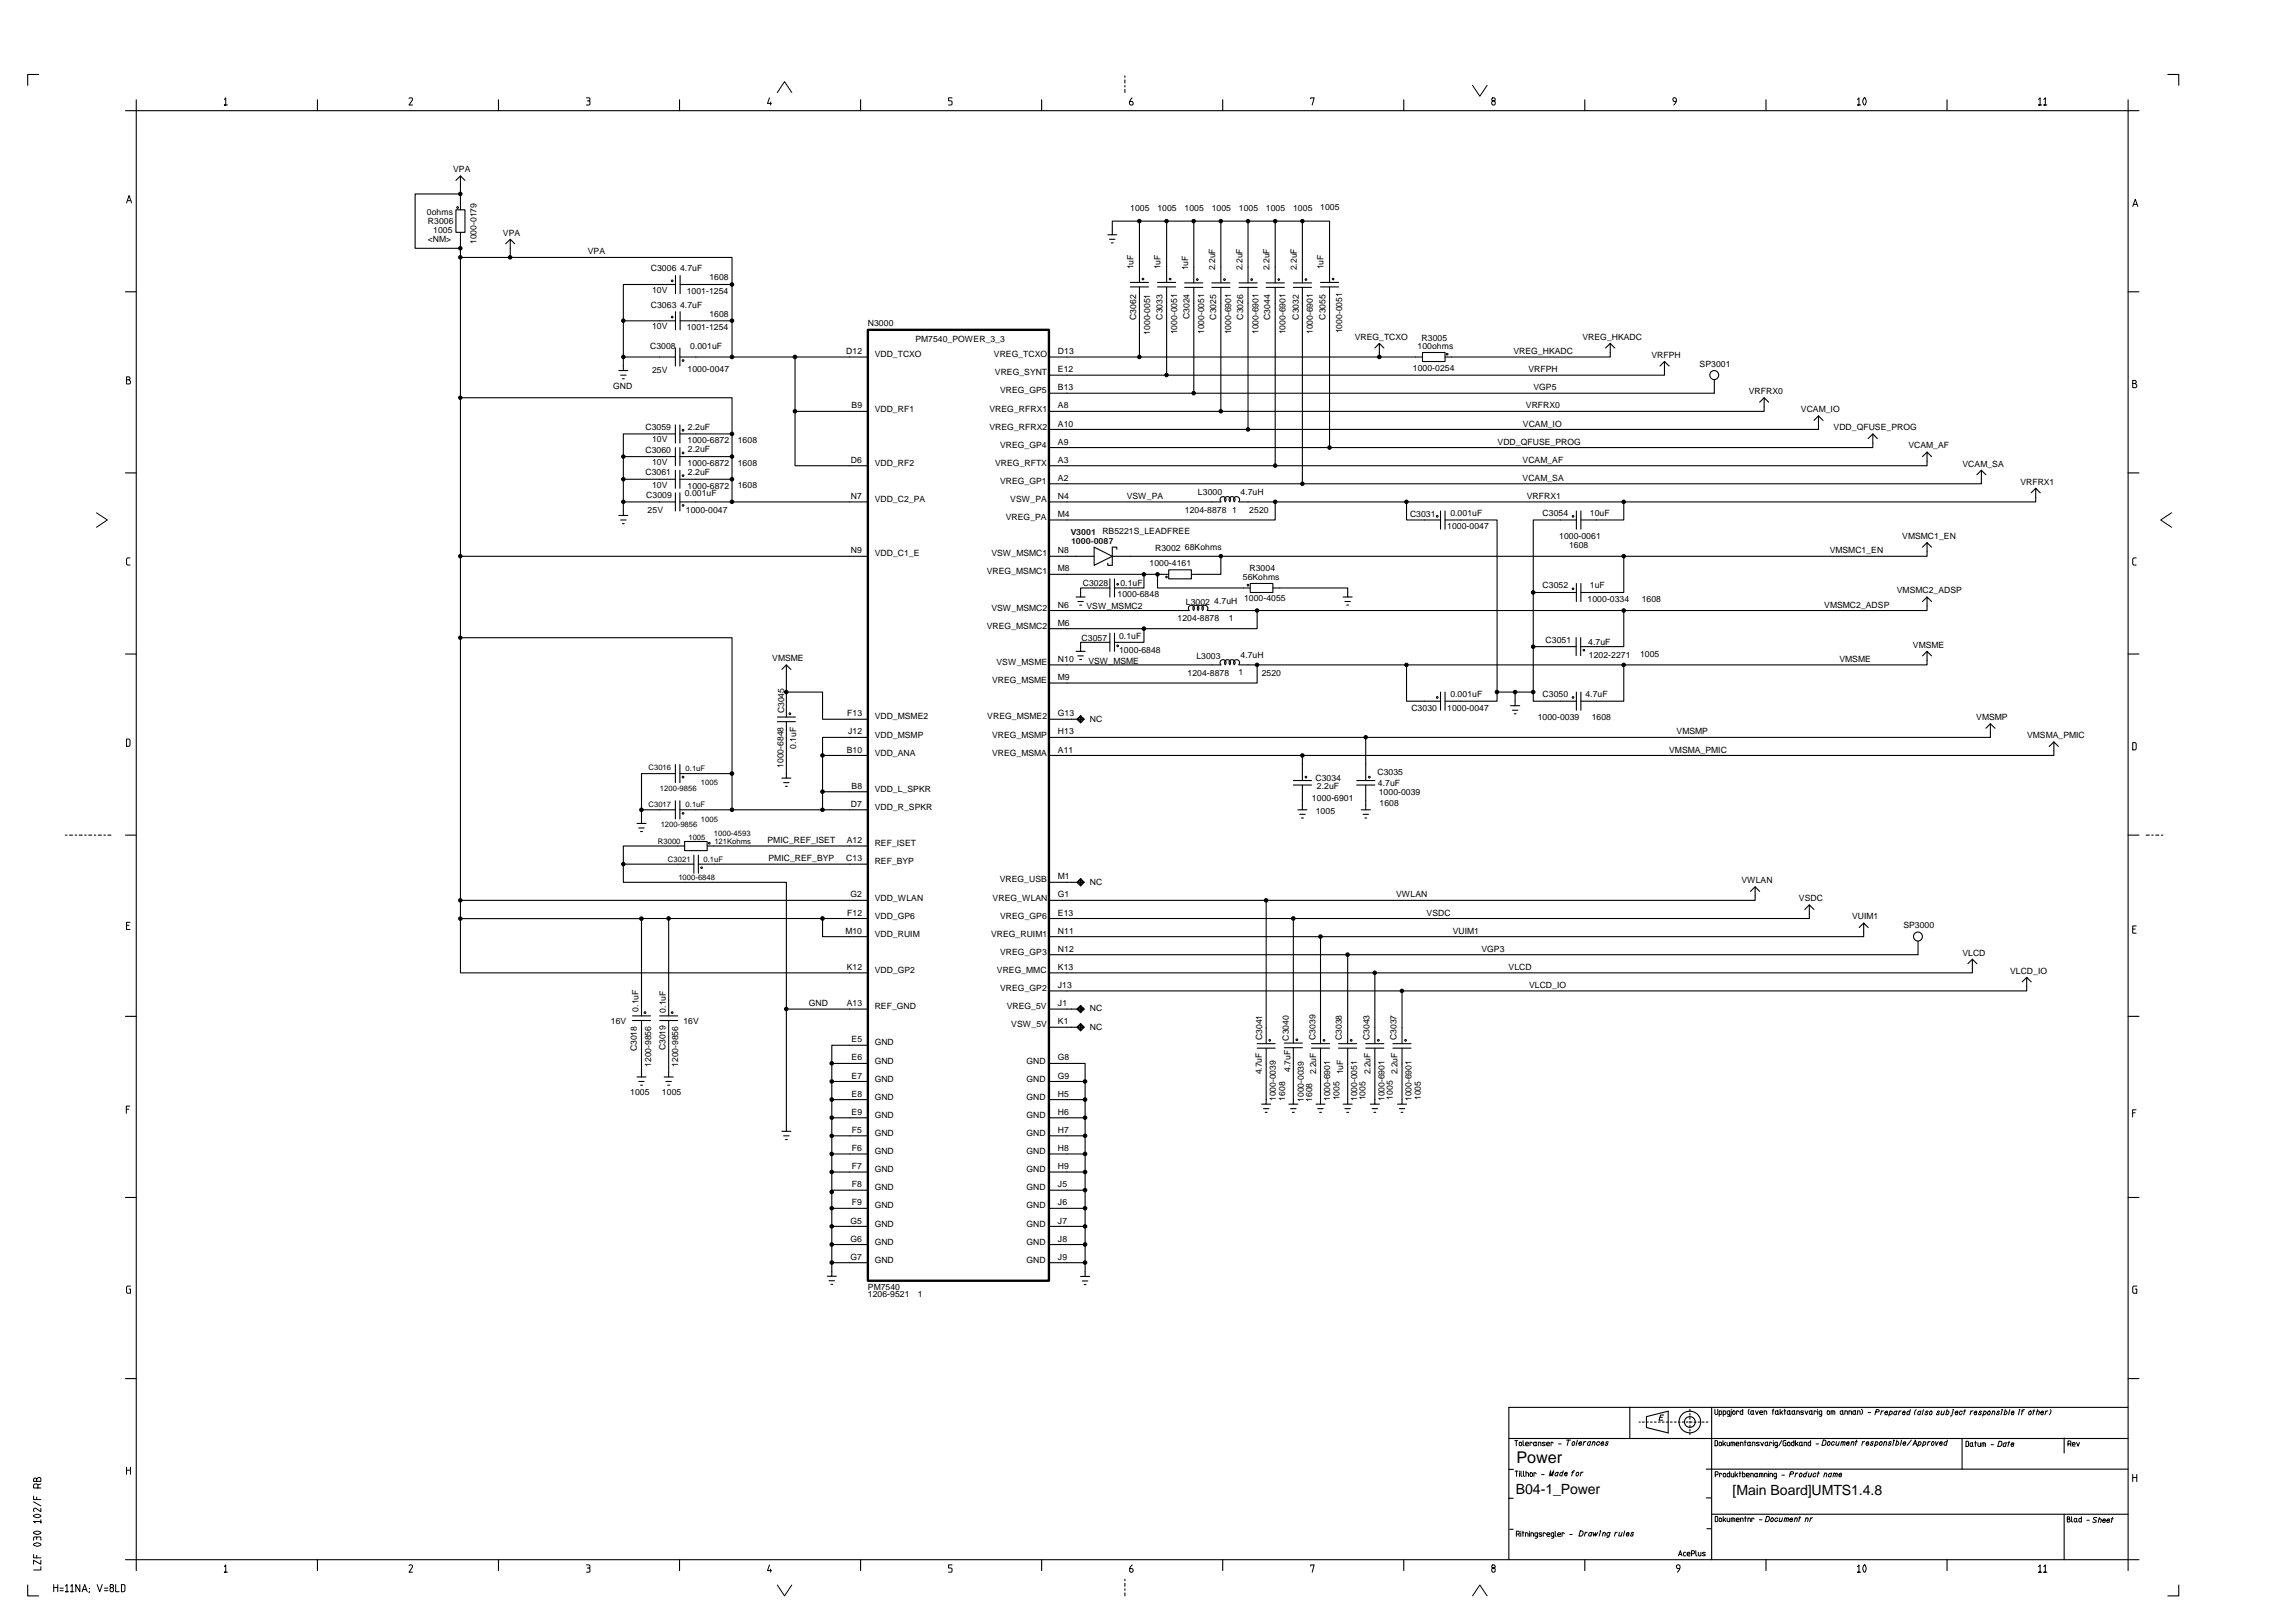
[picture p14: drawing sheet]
<svg xmlns="http://www.w3.org/2000/svg" width="420mm" height="297mm" viewBox="0 0 420 297" stroke-linecap="round" stroke-linejoin="round" font-family="sans-serif">
<defs><g id="words">
<text font-size="3" x="277.6" y="267.8">Power</text>
<g font-size="2.6">
<text x="277.5" y="273.4">B04-1_Power</text>
<text x="317.2" y="273.5">[Main Board]UMTS1.4.8</text>
</g>
<g font-size="1.6">
<text x="83" y="31.5">VPA</text>
<text x="78.2" y="39.3">0ohms</text>
<text x="78.3" y="41">R3006</text>
<text x="206.9" y="38.7">1005</text>
<text x="211.9" y="38.6">1005</text>
<text x="216.9" y="38.5">1005</text>
<text x="221.8" y="38.5">1005</text>
<text x="226.8" y="38.5">1005</text>
<text x="231.8" y="38.5">1005</text>
<text x="236.7" y="38.5">1005</text>
<text x="241.7" y="38.4">1005</text>
<text x="78.3" y="44.3">&lt;NM&gt;</text>
<text x="79.3" y="42.7">1005</text>
<text x="87.2" y="44.7" transform="rotate(-90 87.2 44.7)">1000-0179</text>
<text x="92.1" y="43.1">VPA</text>
<text x="107.6" y="46.6">VPA</text>
<text x="119.2" y="49.7">C3006</text>
<text x="119.4" y="53.6">10V</text>
<text x="124.5" y="49.7">4.7uF</text>
<text x="125.7" y="53.8">1001-1254</text>
<text x="129.9" y="51.3">1608</text>
<text x="207.5" y="49.3" transform="rotate(-90 207.5 49.3)">1uF</text>
<text x="212.5" y="49.3" transform="rotate(-90 212.5 49.3)">1uF</text>
<text x="217.5" y="49.5" transform="rotate(-90 217.5 49.5)">1uF</text>
<text x="222.5" y="49.5" transform="rotate(-90 222.5 49.5)">2.2uF</text>
<text x="227.5" y="49.5" transform="rotate(-90 227.5 49.5)">2.2uF</text>
<text x="232.4" y="49.5" transform="rotate(-90 232.4 49.5)">2.2uF</text>
<text x="237.4" y="49.5" transform="rotate(-90 237.4 49.5)">2.2uF</text>
<text x="242.3" y="49.3" transform="rotate(-90 242.3 49.3)">1uF</text>
<text x="119.2" y="56.3">C3063</text>
<text x="124.5" y="56.3">4.7uF</text>
<text x="129.9" y="57.9">1608</text>
<text x="158.9" y="59.6">N3000</text>
<text x="208" y="58.5" transform="rotate(-90 208 58.5)">C3062</text>
<text x="212.8" y="58.5" transform="rotate(-90 212.8 58.5)">C3033</text>
<text x="217.8" y="58.4" transform="rotate(-90 217.8 58.4)">C3024</text>
<text x="222.7" y="58.5" transform="rotate(-90 222.7 58.5)">C3025</text>
<text x="227.6" y="58.5" transform="rotate(-90 227.6 58.5)">C3026</text>
<text x="232.5" y="58.5" transform="rotate(-90 232.5 58.5)">C3044</text>
<text x="237.8" y="58.5" transform="rotate(-90 237.8 58.5)">C3032</text>
<text x="242.6" y="58.5" transform="rotate(-90 242.6 58.5)">C3055</text>
<text x="119" y="63.9">C3008</text>
<text x="119.4" y="60.3">10V</text>
<text x="125.7" y="60.4">1001-1254</text>
<text x="126.4" y="63.9">0.001uF</text>
<text x="154.9" y="64.8">D12</text>
<text x="160.1" y="65.4">VDD_TCXO</text>
<text x="167.6" y="62.5">PM7540_POWER_3_3</text>
<text x="182" y="65.4">VREG_TCXO</text>
<text x="193.7" y="64.8">D13</text>
<text x="210.6" y="61.3" transform="rotate(-90 210.6 61.3)">1000-0051</text>
<text x="215.5" y="61.2" transform="rotate(-90 215.5 61.2)">1000-0051</text>
<text x="220.4" y="61.2" transform="rotate(-90 220.4 61.2)">1000-0051</text>
<text x="225.4" y="61.2" transform="rotate(-90 225.4 61.2)">1000-6901</text>
<text x="230.4" y="61.2" transform="rotate(-90 230.4 61.2)">1000-6901</text>
<text x="235.4" y="61.2" transform="rotate(-90 235.4 61.2)">1000-6901</text>
<text x="240.3" y="61.2" transform="rotate(-90 240.3 61.2)">1000-6901</text>
<text x="245.7" y="61" transform="rotate(-90 245.7 61)">1000-0051</text>
<text x="248" y="62.2">VREG_TCXO</text>
<text x="259.5" y="63.8">100ohms</text>
<text x="260.3" y="62.4">R3005</text>
<text x="277.1" y="64.8">VREG_HKADC</text>
<text x="289.7" y="62.2">VREG_HKADC</text>
<text x="302.4" y="65.5">VRFPH</text>
<text x="112.2" y="71.3">GND</text>
<text x="119.4" y="68.2">25V</text>
<text x="125.9" y="68">1000-0047</text>
<text x="182.1" y="68.7">VREG_SYNT</text>
<text x="183.1" y="72">VREG_GP5</text>
<text x="193.7" y="71.4">B13</text>
<text x="193.7" y="68.1">E12</text>
<text x="258.7" y="67.9">1000-0254</text>
<text x="279.8" y="68.1">VRFPH</text>
<text x="280.7" y="71.4">VGP5</text>
<text x="311.2" y="67.1">SP3001</text>
<text x="155.9" y="74.7">B9</text>
<text x="160.1" y="75.3">VDD_RF1</text>
<text x="181.2" y="75.3">VREG_RFRX1</text>
<text x="193.7" y="74.7">A8</text>
<text x="279.4" y="74.7">VRFRX0</text>
<text x="320.2" y="72.1">VRFRX0</text>
<text x="329.7" y="75.4">VCAM_IO</text>
<text x="118.2" y="78.7">C3059</text>
<text x="118.2" y="82.8">C3060</text>
<text x="119.4" y="81">10V</text>
<text x="125.9" y="81.2">1000-6872</text>
<text x="126" y="78.7">2.2uF</text>
<text x="126" y="82.8">2.2uF</text>
<text x="135.1" y="81.1">1608</text>
<text x="181.2" y="78.6">VREG_RFRX2</text>
<text x="183.1" y="81.9">VREG_GP4</text>
<text x="193.7" y="81.4">A9</text>
<text x="193.7" y="78.1">A10</text>
<text x="274.2" y="81.4">VDD_QFUSE_PROG</text>
<text x="278.8" y="78.1">VCAM_IO</text>
<text x="335.7" y="78.8">VDD_QFUSE_PROG</text>
<text x="349.4" y="82.1">VCAM_AF</text>
<text x="118.2" y="87">C3061</text>
<text x="119.4" y="89.3">10V</text>
<text x="119.4" y="85.1">10V</text>
<text x="125.9" y="89.4">1000-6872</text>
<text x="125.9" y="85.3">1000-6872</text>
<text x="126" y="87">2.2uF</text>
<text x="135.1" y="89.4">1608</text>
<text x="135.1" y="85.2">1608</text>
<text x="155.8" y="84.7">D6</text>
<text x="160.1" y="85.3">VDD_RF2</text>
<text x="182.2" y="85.3">VREG_RFTX</text>
<text x="183.1" y="88.6">VREG_GP1</text>
<text x="193.7" y="88">A2</text>
<text x="193.7" y="84.7">A3</text>
<text x="278.8" y="88">VCAM_SA</text>
<text x="278.8" y="84.7">VCAM_AF</text>
<text x="359.3" y="85.4">VCAM_SA</text>
<text x="369.9" y="88.7">VRFRX1</text>
<text x="118.3" y="91.1">C3009</text>
<text x="118.6" y="93.9">25V</text>
<text x="125.4" y="90.8">0.001uF</text>
<text x="125.6" y="93.8">1000-0047</text>
<text x="155.8" y="91.3">N7</text>
<text x="160.1" y="91.9">VDD_C2_PA</text>
<text x="184.1" y="95.2">VREG_PA</text>
<text x="185" y="91.9">VSW_PA</text>
<text x="193.7" y="94.6">M4</text>
<text x="193.7" y="91.3">N4</text>
<text x="206.3" y="91.3">VSW_PA</text>
<text x="216.9" y="93.9">1204-8878</text>
<text x="219.3" y="90.6">L3000</text>
<text x="225.6" y="93.9">1</text>
<text x="227.1" y="90.6">4.7uH</text>
<text x="228.7" y="93.9">2520</text>
<text x="258.1" y="94.6">C3031</text>
<text x="265.5" y="94.5">0.001uF</text>
<text x="279.5" y="91.3">VRFRX1</text>
<text x="282.4" y="94.4">C3054</text>
<text x="291.1" y="94.4">10uF</text>
<text x="155.8" y="101.3">N9</text>
<text x="160.1" y="101.8">VDD_C1_E</text>
<text x="181.5" y="101.8">VSW_MSMC1</text>
<text x="193.7" y="101.3">N8</text>
<text x="201.8" y="97.8">RB5221S_LEADFREE</text>
<text x="211.5" y="100.8">R3002</text>
<text x="216.9" y="100.6">68Kohms</text>
<text x="265" y="96.9">1000-0047</text>
<text x="285.4" y="98.6">1000-0061</text>
<text x="287.3" y="100.3">1608</text>
<text x="335" y="101.3">VMSMC1_EN</text>
<text x="348.3" y="98.7">VMSMC1_EN</text>
<text x="180.7" y="105.1">VREG_MSMC1</text>
<text x="193.7" y="104.6">M8</text>
<text x="198.2" y="107.2">C3028</text>
<text x="205.1" y="107.2">0.1uF</text>
<text x="210.4" y="103.5">1000-4161</text>
<text x="227.5" y="106.2">56Kohms</text>
<text x="228.8" y="104.5">R3004</text>
<text x="282.4" y="107.7">C3052</text>
<text x="291.1" y="107.7">1uF</text>
<text x="181.5" y="111.8">VSW_MSMC2</text>
<text x="193.7" y="111.2">N6</text>
<text x="198.9" y="111.5">VSW_MSMC2</text>
<text x="204.6" y="109.3">1000-6848</text>
<text x="215.6" y="113.7">1204-8878</text>
<text x="217.1" y="110.7">L3002</text>
<text x="222.3" y="110.6">4.7uH</text>
<text x="225" y="113.7">1</text>
<text x="227.8" y="110">1000-4055</text>
<text x="290.6" y="110.2">1000-0334</text>
<text x="300.6" y="110.2">1608</text>
<text x="334" y="111.2">VMSMC2_ADSP</text>
<text x="347.3" y="108.6">VMSMC2_ADSP</text>
<text x="180.7" y="115.1">VREG_MSMC2</text>
<text x="193.7" y="114.5">M6</text>
<text x="198" y="117.2">C3057</text>
<text x="204.9" y="117">0.1uF</text>
<text x="204.9" y="119.4">1000-6848</text>
<text x="283" y="117.8">C3051</text>
<text x="290.8" y="118">4.7uF</text>
<text x="350.2" y="118.5">VMSME</text>
<text x="141.4" y="121">VMSME</text>
<text x="181.6" y="125">VREG_MSME</text>
<text x="182.4" y="121.7">VSW_MSME</text>
<text x="193.7" y="124.5">M9</text>
<text x="193.7" y="121.2">N10</text>
<text x="199.2" y="121.6">VSW_MSME</text>
<text x="217.4" y="123.6">1204-8878</text>
<text x="219" y="120.5">L3003</text>
<text x="226.7" y="123.6">1</text>
<text x="227.1" y="120.5">4.7uH</text>
<text x="231" y="123.7">2520</text>
<text x="290.9" y="120.4">1202-2271</text>
<text x="300.3" y="120.3">1005</text>
<text x="336.7" y="121.2">VMSME</text>
<text x="143.5" y="130.6" transform="rotate(-90 143.5 130.6)">C3045</text>
<text x="155.1" y="131.1">F13</text>
<text x="160.1" y="131.7">VDD_MSME2</text>
<text x="180.8" y="131.7">VREG_MSME2</text>
<text x="193.7" y="131.1">G13</text>
<text x="258.4" y="130.1">C3030</text>
<text x="265" y="130">1000-0047</text>
<text x="265.5" y="127.6">0.001uF</text>
<text x="281.5" y="131.7">1000-0039</text>
<text x="282.4" y="127.6">C3050</text>
<text x="290.2" y="127.6">4.7uF</text>
<text x="291.4" y="131.8">1608</text>
<text x="361.8" y="131.8">VMSMP</text>
<text x="145.7" y="137.1" transform="rotate(-90 145.7 137.1)">0.1uF</text>
<text x="155" y="137.7">B10</text>
<text x="155.3" y="134.4">J12</text>
<text x="160.1" y="135">VDD_MSMP</text>
<text x="181.6" y="135">VREG_MSMP</text>
<text x="193.7" y="137.7">A11</text>
<text x="193.7" y="134.4">H13</text>
<text x="199.5" y="132.1">NC</text>
<text x="305.6" y="137.7">VMSMA_PMIC</text>
<text x="306.9" y="134.4">VMSMP</text>
<text x="371.1" y="135.1">VMSMA_PMIC</text>
<text x="143.5" y="140.5" transform="rotate(-90 143.5 140.5)">1000-6848</text>
<text x="160.1" y="138.3">VDD_ANA</text>
<text x="181.6" y="138.3">VREG_MSMA</text>
<text x="240.8" y="142.9">C3034</text>
<text x="252.2" y="141.8">C3035</text>
<text x="252.3" y="143.8">4.7uF</text>
<text x="155.8" y="147.7">D7</text>
<text x="155.9" y="144.4">B8</text>
<text x="160.1" y="144.9">VDD_L_SPKR</text>
<text x="160.1" y="148.2">VDD_R_SPKR</text>
<text x="240.2" y="146.7">1000-6901</text>
<text x="240.9" y="149">1005</text>
<text x="241.1" y="144.5">2.2uF</text>
<text x="252.4" y="145.6">1000-0039</text>
<text x="252.5" y="147.6">1608</text>
<text x="140.5" y="154.3">PMIC_REF_ISET</text>
<text x="155" y="154.3">A12</text>
<text x="160.1" y="154.9">REF_ISET</text>
<text x="140.7" y="157.6">PMIC_REF_BYP</text>
<text x="154.9" y="157.6">C13</text>
<text x="160.1" y="158.2">REF_BYP</text>
<text x="183" y="161.5">VREG_USB</text>
<text x="193.7" y="160.9">M1</text>
<text x="199.5" y="161.9">NC</text>
<text x="318.8" y="161.6">VWLAN</text>
<text x="155.1" y="167.6">F12</text>
<text x="155.7" y="164.3">G2</text>
<text x="160.1" y="164.8">VDD_WLAN</text>
<text x="181.7" y="164.8">VREG_WLAN</text>
<text x="193.7" y="167.6">E13</text>
<text x="193.7" y="164.3">G1</text>
<text x="255.6" y="164.3">VWLAN</text>
<text x="261.2" y="167.6">VSDC</text>
<text x="329.3" y="165">VSDC</text>
<text x="154.8" y="170.9">M10</text>
<text x="160.1" y="168.1">VDD_GP6</text>
<text x="160.1" y="171.5">VDD_RUIM</text>
<text x="181.5" y="171.5">VREG_RUIM1</text>
<text x="183.1" y="168.1">VREG_GP6</text>
<text x="193.7" y="170.9">N11</text>
<text x="265.9" y="170.9">VUIM1</text>
<text x="339.1" y="168.3">VUIM1</text>
<text x="348.5" y="169.9">SP3000</text>
<text x="155" y="177.5">K12</text>
<text x="160.1" y="178.1">VDD_GP2</text>
<text x="182.5" y="178.1">VREG_MMC</text>
<text x="183.1" y="174.8">VREG_GP3</text>
<text x="193.7" y="174.2">N12</text>
<text x="193.7" y="177.5">K13</text>
<text x="271.2" y="174.2">VGP3</text>
<text x="276.2" y="177.5">VLCD</text>
<text x="359.3" y="174.9">VLCD</text>
<text x="368" y="178.2">VLCD_IO</text>
<text x="116.9" y="185.1" transform="rotate(-90 116.9 185.1)">0.1uF</text>
<text x="121.9" y="185.3" transform="rotate(-90 121.9 185.3)">0.1uF</text>
<text x="148.1" y="184.1">GND</text>
<text x="155" y="184.2">A13</text>
<text x="160.1" y="184.7">REF_GND</text>
<text x="183.1" y="181.4">VREG_GP2</text>
<text x="184.3" y="184.7">VREG_5V</text>
<text x="193.7" y="180.8">J13</text>
<text x="193.7" y="184.2">J1</text>
<text x="199.5" y="185.1">NC</text>
<text x="279.9" y="180.8">VLCD_IO</text>
<text x="111.8" y="187.5">16V</text>
<text x="125.1" y="187.5">16V</text>
<text x="155.9" y="190.8">E5</text>
<text x="160.1" y="191.3">GND</text>
<text x="185.1" y="188">VSW_5V</text>
<text x="193.7" y="187.5">K1</text>
<text x="199.5" y="188.4">NC</text>
<text x="231" y="190.4" transform="rotate(-90 231 190.4)">C3041</text>
<text x="236" y="190.4" transform="rotate(-90 236 190.4)">C3040</text>
<text x="240.8" y="190.3" transform="rotate(-90 240.8 190.3)">C3039</text>
<text x="245.7" y="190.4" transform="rotate(-90 245.7 190.4)">C3038</text>
<text x="250.7" y="190.4" transform="rotate(-90 250.7 190.4)">C3043</text>
<text x="255.7" y="190.4" transform="rotate(-90 255.7 190.4)">C3037</text>
<text x="116.6" y="192.4" transform="rotate(-90 116.6 192.4)">C3018</text>
<text x="119.2" y="195.3" transform="rotate(-90 119.2 195.3)">1200-9856</text>
<text x="121.8" y="192.2" transform="rotate(-90 121.8 192.2)">C3019</text>
<text x="124.2" y="195.3" transform="rotate(-90 124.2 195.3)">1200-9856</text>
<text x="155.9" y="194.1">E6</text>
<text x="155.9" y="197.4">E7</text>
<text x="160.1" y="194.7">GND</text>
<text x="160.1" y="198">GND</text>
<text x="187.9" y="194.6">GND</text>
<text x="187.9" y="198">GND</text>
<text x="193.7" y="194.1">G8</text>
<text x="193.7" y="197.4">G9</text>
<text x="231" y="196.6" transform="rotate(-90 231 196.6)">4.7uF</text>
<text x="236.3" y="196.2" transform="rotate(-90 236.3 196.2)">4.7uF</text>
<text x="241" y="196.6" transform="rotate(-90 241 196.6)">2.2uF</text>
<text x="245.9" y="196.6" transform="rotate(-90 245.9 196.6)">1uF</text>
<text x="250.9" y="196.6" transform="rotate(-90 250.9 196.6)">2.2uF</text>
<text x="255.9" y="196.6" transform="rotate(-90 255.9 196.6)">2.2uF</text>
<text x="115.4" y="200.4">1005</text>
<text x="121.2" y="200.4">1005</text>
<text x="155.9" y="200.7">E8</text>
<text x="160.1" y="201.3">GND</text>
<text x="187.9" y="201.3">GND</text>
<text x="193.7" y="200.7">H5</text>
<text x="233.6" y="201.5" transform="rotate(-90 233.6 201.5)">1000-0039</text>
<text x="235.3" y="201.4" transform="rotate(-90 235.3 201.4)">1608</text>
<text x="238.7" y="201.7" transform="rotate(-90 238.7 201.7)">1000-0039</text>
<text x="240.2" y="201.7" transform="rotate(-90 240.2 201.7)">1608</text>
<text x="243.5" y="201.5" transform="rotate(-90 243.5 201.5)">1000-6901</text>
<text x="245.2" y="201.4" transform="rotate(-90 245.2 201.4)">1005</text>
<text x="248.5" y="201.5" transform="rotate(-90 248.5 201.5)">1000-0051</text>
<text x="250" y="201.4" transform="rotate(-90 250 201.4)">1005</text>
<text x="253.5" y="201.5" transform="rotate(-90 253.5 201.5)">1000-6901</text>
<text x="255" y="201.3" transform="rotate(-90 255 201.3)">1005</text>
<text x="258.4" y="201.5" transform="rotate(-90 258.4 201.5)">1000-6901</text>
<text x="260.1" y="201.3" transform="rotate(-90 260.1 201.3)">1005</text>
<text x="155.9" y="204">E9</text>
<text x="156" y="207.3">F5</text>
<text x="160.1" y="204.6">GND</text>
<text x="160.1" y="207.9">GND</text>
<text x="187.9" y="204.6">GND</text>
<text x="187.9" y="207.9">GND</text>
<text x="193.7" y="204">H6</text>
<text x="193.7" y="207.3">H7</text>
<text x="156" y="210.7">F6</text>
<text x="156" y="214">F7</text>
<text x="160.1" y="211.2">GND</text>
<text x="160.1" y="214.5">GND</text>
<text x="187.9" y="211.2">GND</text>
<text x="187.9" y="214.5">GND</text>
<text x="193.7" y="210.7">H8</text>
<text x="193.7" y="214">H9</text>
<text x="156" y="217.3">F8</text>
<text x="156" y="220.6">F9</text>
<text x="160.1" y="217.9">GND</text>
<text x="160.1" y="221.2">GND</text>
<text x="187.9" y="217.8">GND</text>
<text x="187.9" y="221.2">GND</text>
<text x="193.7" y="217.3">J5</text>
<text x="193.7" y="220.6">J6</text>
<text x="155.7" y="223.9">G5</text>
<text x="155.7" y="227.2">G6</text>
<text x="160.1" y="224.5">GND</text>
<text x="160.1" y="227.8">GND</text>
<text x="187.9" y="224.5">GND</text>
<text x="187.9" y="227.8">GND</text>
<text x="193.7" y="223.9">J7</text>
<text x="193.7" y="227.2">J8</text>
<text x="155.7" y="230.5">G7</text>
<text x="160.1" y="231.1">GND</text>
<text x="187.9" y="231.1">GND</text>
<text x="193.7" y="230.5">J9</text>
<text x="158.9" y="237.4">1206-9521</text>
<text x="158.9" y="236.1">PM7540</text>
<text x="168" y="237.3">1</text>
</g>
<g font-size="1.5">
<text x="196" y="97.9">V3001</text>
<text x="196.1" y="99.5">1000-0087</text>
</g>
<g font-size="1.4">
<text x="118.7" y="141">C3016</text>
<text x="125.5" y="141">0.1uF</text>
<text x="128.3" y="143.7">1005</text>
<text x="118.7" y="147.6">C3017</text>
<text x="120.8" y="144.7">1200-9856</text>
<text x="125.5" y="147.7">0.1uF</text>
<text x="120.4" y="154.4">R3000</text>
<text x="121" y="151.3">1200-9856</text>
<text x="126" y="153.7">1005</text>
<text x="128.3" y="150.4">1005</text>
<text x="130.7" y="153">1000-4593</text>
<text x="130.8" y="154.4">121Kohms</text>
<text x="122.3" y="157.7">C3021</text>
<text x="124.2" y="161.1">1000-6848</text>
<text x="128.8" y="157.7">0.1uF</text>
</g>
</g></defs>
<g fill="none" stroke="#000" stroke-width=".2">
<path d="M7.1 13.6h-2v2M24.9 18.3v269.1M58.1 18.3v2M91.3 18.3v2M124.4 18.3v2M157.6 18.3v2M190.7 18.3v2M205.9 13.9v.3M205.9 14.6v.6M205.9 15.6v.3M205.9 16.4v.5M223.8 18.3v2"/>
<path d="M257 18.3v2M290.1 18.3v2M323.3 18.3v2M356.5 18.3v2M389.6 18.3v269.1M396.9 13.6h2v2M23 20.3h368.6M83.5 38.4h1.6v4.1h-1.6zM84.3 35.5h-8.3v9.9h8.3M84.3 32.2l-.8 .8M85.1 33l-.8-.8v6.2M23 53.4h1.9"/>
<path d="M84.3 47.1h49.7v18.2M84.3 42.5v135.6h74.6M93.4 43.8l-.8 .8M94.2 44.6l-.8-.8v3.3M114.1 58.7h9.6M123.7 52.1h-9.6v15.7h-.8M123.7 50.4v3.3M123.7 57v3.4M124.5 52.1h9.5M124.5 58.7h9.5M124.5 50.4v3.3M124.5 57v3.4"/>
<path d="M202.8 43h.8v-2.5h39.8v11.2M203.1 43.8h1M203.5 44.4h.3M203.6 43h.9M206.9 51.7h3.4M206.9 52.5h3.4M208.6 40.5v11.2M208.6 52.5v12.8M211.9 51.7h3.3M211.9 52.5h3.3M213.6 40.5v11.2M213.6 52.5v16.2"/>
<path d="M216.9 51.8h3.3M216.9 52.6h3.3M218.6 40.5v11.3M218.6 52.6v19.4M221.9 51.8h3.3M221.9 52.6h3.3M223.5 40.5v11.3M223.5 52.6v22.7M226.8 51.8h3.4M226.8 52.6h3.4M228.5 40.5v11.3M228.5 52.6v26"/>
<path d="M231.8 51.8h3.3M231.8 52.6h3.3M233.5 40.5v11.3M233.5 52.6v32.6M236.8 51.8h3.3M236.8 52.6h3.3M238.4 40.5v11.3M238.4 52.6v35.9M241.8 51.7h3.3M241.8 52.5h3.3M243.4 52.5v29.4M389.6 53.4h2"/>
<path d="M84.3 72.8h49.7v19.1M113.6 68.7h1M114 69.3h.3M114.1 65.3h9.5M114.1 67.8h.8M123.6 79.4h-9.5v14.9h-.8M123.6 63.7v3.3M123.6 77.8v3.3M124.5 65.3h34.4M124.5 79.4h9.5M124.5 63.7v3.3M124.5 77.8v3.3"/>
<path d="M145.6 65.3v19.9h13.3M145.6 75.3h13.3M192 65.3h68.4M252.5 62.8l-.8 .9M253.4 63.7l-.9-.9v2.5M260.4 64.5h4.2v1.7h-4.2zM294.8 62.8l-.8 .9M295.6 63.7l-.8-.9v2.5h-30.2M304.7 66.2l-.8 .8M305.6 67l-.9-.8v2.5h-112.7M313.8 69.5v2.5h-121.8M323 72.8l-.9 .8"/>
<path d="M323.8 73.6l-.8-.8v2.5h-131M332.9 76.1l-.8 .8M333.7 76.9l-.8-.8v2.5h-140.9M342.9 79.4l-.9 .9M23 86.6h1.9M113.6 95.2h1M114 95.8h.3M114.1 87.7h9.5M114.1 83.6h9.5M114.1 91.9h9.5M114.1 94.3h.8M123.6 81.9v3.3"/>
<path d="M123.6 86.1v3.3M123.6 90.2v3.3M124.5 91.9h34.4M124.5 87.7h9.5M124.5 83.6h9.5M124.5 81.9v3.3M124.5 86.1v3.3M124.5 90.2v3.3M224.3 91.8a.56 .56 0 0 0 0-.8 .56 .56 0 0 0-.8 .1 .56 .56 0 0 0 0 .7l-31.5 .1M225.1 91.8a.56 .56 0 0 0 0-.8 .56 .56 0 0 0-.8 .1 .56 .56 0 0 0 0 .7M226 91.8a.56 .56 0 0 0-.1-.8 .56 .56 0 0 0-.7 .1 .56 .56 0 0 0 0 .7M226.8 91.8a.56 .56 0 0 0 0-.8 .56 .56 0 0 0-.8 .1 .56 .56 0 0 0 0 .7"/>
<path d="M233.5 91.9v3.3h-41.5M257.5 91.9v3.3h6.2M263.7 93.5v3.3M264.6 95.2h9.5v33.1h-9.5M264.6 93.5v3.3M288.6 95.2h-7.9v33.1h7.9M288.6 93.5v3.3M289.4 93.5v3.3M297.3 91.9v3.3h-7.9M343.7 80.3l-.8-.9v2.5h-150.9M352.8 99.3l-.8 .8M352.8 82.7l-.8 .9"/>
<path d="M353.6 83.6l-.8-.9v2.5h-160.8M362.7 86.1l-.8 .8M363.6 86.9l-.9-.8v2.4h-170.7M372.7 89.4l-.8 .8M373.5 90.2l-.8-.8v2.5h-145.9M389.6 86.6h2M23 119.7h1.9M84.3 101.8h74.6M84.3 116.7h49.7v31.5M192 101.8h8.3M192 105.1h22M197.3 110.1h1"/>
<path d="M197.7 110.7h.3M197.8 109.3h.9M197.8 119.2h.9M200.3 100.1l3.3 1.7-3.3 1.7zM203.2 117.6h-5.4v1.6h-.8M203.2 107.6h-5.4v1.7h-.8M203.2 105.9v3.4M203.2 115.9v3.3M203.6 101.8h19.9M204 105.9v3.4M204 115.9v3.3M204.5 100.5v-.4h-.9v3.4h-.8v-.4"/>
<path d="M209.4 115.1v2.5h-5.4M209.4 105.1v2.5h-5.4M211.9 105.1v2.5h17M214 104.3h4.1v1.6h-4.1zM218.5 111.7a.55 .55 0 0 0 0-.8 .55 .55 0 0 0-.8 .1 .55 .55 0 0 0 0 .7h-25.7M219.3 111.7a.55 .55 0 0 0 0-.8 .55 .55 0 0 0-.8 .1 .55 .55 0 0 0 0 .7M220.2 111.7a.55 .55 0 0 0-.1-.8 .55 .55 0 0 0-.7 .1 .55 .55 0 0 0 0 .7M221 111.7a.55 .55 0 0 0 0-.8 .55 .55 0 0 0-.8 .1 .55 .55 0 0 0 0 .7M228.9 106.8h4.1v1.6h-4.1zM230.2 111.7v3.4h-38.2M233 107.6h13.7v1.7h.9M245.9 109.3h.8"/>
<path d="M246.2 110.1h1M246.6 110.7h.3M280.7 108.4h7.9M288.6 118.3l-7.9 .1M288.6 116.7v3.3M288.6 106.8v3.3M289.4 116.7v3.3M289.4 106.8v3.3M297.3 111.7v6.6h-7.9M297.3 101.8v6.6h-7.9M352.8 109.3l-.8 .8M352.8 119.2l-.8 .8"/>
<path d="M353.6 110.1l-.8-.8v2.4h-131.8M353.6 100.1l-.8-.8v2.5h-129.3v3.3h-5.4M389.6 119.7h2M123.6 139.9v3.3M124.5 139.9v3.3M142.3 131.2h3.3M142.3 132.1h3.3M144 126.7h6.6v4.9h8.3M144 132.1v10.3h-.9M144 121.7l-.9 .8M144.8 122.5l-.8-.8v9.5M150.6 138.3h8.3"/>
<path d="M158.9 135h-8.3v13.2M192 121.7h31.5M192 131.6h6.5M197.2 131.6l.6-.6 .7 .6-.7 .7zM197.3 120h1M197.3 131.6l.5-.5 .5 .5-.5 .5zM197.7 120.7h.3M197.7 131.6l.1-.1 .2 .1-.2 .2zM197.8 131v1.3M226 121.6a.55 .55 0 0 0-.1-.7 .55 .55 0 0 0-.7 0 .55 .55 0 0 0 0 .8 .56 .56 0 0 0-.1-.8 .56 .56 0 0 0-.7 0 .56 .56 0 0 0-.1 .8 .56 .56 0 0 0 0-.8 .56 .56 0 0 0-.8 0 .56 .56 0 0 0 0 .8M226.8 121.6a.55 .55 0 0 0-.1-.7 .55 .55 0 0 0-.7 0 .55 .55 0 0 0 0 .8M230.2 121.7v3.3h-38.2"/>
<path d="M238.4 138.3v4.6M250 135v7.9M257.5 121.7v6.6h6.2M263.7 126.7v3.3M264.6 126.7v3.3M274.1 126.7h6.6M276.9 130h1M277.2 130.6h.3M277.4 126.7v2.5h-.8M277.4 129.2h.8M288.6 126.7v3.3M289.4 126.7v3.3"/>
<path d="M297.3 121.7v6.6h-7.9M353.6 120l-.8-.8v2.5h-126M364.4 132.5l-.8 .8M365.2 133.3l-.8-.8v2.5h-172.4M376 135.8l-.8 .8M376.8 136.6l-.8-.8v2.5h-184M12 152.8h.3M12.7 152.8h.6M13.7 152.8h.3M14.5 152.8h.5M15.5 152.8h.3M16.2 152.8h.6"/>
<path d="M17.3 152.8h.2M18 152.8h.6M19 152.8h.3M19.8 152.8h.5M23 152.8h1.9M114.1 158.2h12.9M116.9 151.5h1M117.3 152.2h.3M117.4 148.2h6.2M117.4 150.7h.9M123.6 141.6h-6.2v9.1h-.8M123.6 146.6v3.3"/>
<path d="M124.5 148.2h34.4M124.5 141.6h9.5M124.5 146.6v3.3M125.3 154.8h-11.2v6.7h29.9v45.6h-.9M125.3 154h4.2v1.7h-4.2zM127 156.5v3.3M127.9 158.2h31M127.9 156.5v3.3M129.5 154.8h29.4M143.5 143.2h1M143.8 143.9h.3M144 142.4h.8"/>
<path d="M150.6 144.9h8.3M236.8 142.9h3.3M236.8 143.7h3.3M237.9 149h1M238.3 149.7h.3M238.4 143.7v4.5h-.8M238.4 148.2h.9M248.4 142.9h3.3M248.4 143.7h3.3M249.5 149h1M249.9 149.7h.3M250 143.7v4.5h-.8"/>
<path d="M250 148.2h.9M389.6 152.8h2M392.9 152.8h.6M393.9 152.8h.3M394.7 152.8h.5M395.7 152.8h.3M84.3 164.8h74.6M84.3 168.1h33.1M122.4 168.1v17.8M150.6 168.1v3.3h8.3M158.9 168.1h-41.5v17.8M192 161.5h6.5"/>
<path d="M197.3 161.5l.5-.5 .5 .5-.5 .5zM197.7 161.5l.1-.2 .2 .2-.2 .1zM197.8 160.8v1.3M197.8 160.8l.7 .7-.7 .6-.6-.6zM231.8 164.8v26.2M236.8 168.1v22.8M241.8 171.4v19.6M246.7 174.7v16.3M251.7 178.1v12.9M321.3 162.3l-.8 .8M322.1 163.1l-.8-.8v2.5h-129.3M331.2 165.6l-.8 .9"/>
<path d="M332.1 166.5l-.9-.9v2.5h-139.2M341.2 168.9l-.8 .9M342 169.8l-.8-.9v2.5h-149.2M351.1 172.3v2.4h-159.1M361.1 175.6l-.8 .8M361.9 176.4l-.8-.8v2.5h-169.1M371 178.9l-.8 .8M371.9 179.7l-.9-.8v2.5h-179M23 186h1.9M115.8 185.9h3.3M115.8 186.8h3.3M116.9 197.9h1"/>
<path d="M117.3 198.6h.3M117.4 186.8v10.3h-.8M117.4 197.1h.9M120.8 185.9h3.3M120.8 186.8h3.3M121.9 197.9h1M122.2 198.6h.4M122.4 186.8v10.3h-.8M122.4 197.1h.8M144 184.7h14.9M152.3 194.6h6.6M152.3 197.9h6.6"/>
<path d="M158.9 191.3h-6.6v42.3h-.8M192 194.6h6.7v39h-.9M192 197.9h6.7M192 184.7h6.5M192 188h6.5M197.2 184.7l.6-.7 .7 .7-.7 .6zM197.3 188l.5-.5 .5 .5-.5 .5zM197.3 184.7l.5-.5 .5 .5-.5 .5zM197.7 188l.1-.2 .2 .2-.2 .2zM197.7 184.7l.1-.2 .2 .2-.2 .1zM197.8 184v1.3M197.8 187.3v1.4"/>
<path d="M197.8 187.3l.7 .7-.7 .7-.6-.7zM230.2 191h3.3M230.2 191.8h3.3M231.8 191.8v10.3h-.8M235.1 190.9h3.3M235.1 191.7h3.3M236.8 191.7v10.4h-.8M240.1 191h3.3M240.1 191.8h3.3M241.8 191.8v10.3h-.9M245.1 191h3.3M245.1 191.8h3.3"/>
<path d="M246.7 191.8v10.3h-.8M250 191h3.4M250 191.8h3.4M251.7 191.8v10.3h-.8M255 191h3.3M255 191.8h3.3M256.7 191.8v10.3h-.9M256.7 181.4v9.6M389.6 186h2M23 219.2h1.9M143.5 207.9h1M143.8 208.6h.3"/>
<path d="M144 207.1h.8M152.3 201.3h6.6M152.3 204.6h6.6M152.3 207.9h6.6M152.3 211.2h6.6M152.3 214.5h6.6M158.9 217.8h-6.7l.1 .4M192 201.3h6.7M192 204.6h6.7M192 207.9h6.7M192 211.2h6.7M192 214.5h6.7"/>
<path d="M192 217.8h6.7M231.3 202.9h1M231.6 203.6h.4M231.8 202.1h.8M236.3 202.9h1M236.6 203.6h.3M236.8 202.1h.8M241.2 202.9h1M241.6 203.6h.3M241.8 202.1h.8M246.2 202.9h1M246.6 203.6h.3"/>
<path d="M246.7 202.1h.9M251.2 202.9h1M251.5 203.6h.4M251.7 202.1h.8M256.2 202.9h1M256.5 203.6h.3M256.7 202.1h.8M389.6 219.2h2M151.8 234.4h1M152.1 235.1h.4M152.3 221.1h6.6M152.3 224.5h6.6"/>
<path d="M152.3 227.8h6.6M152.3 231.1h6.6M152.3 233.6h.8M192 221.1h6.7M192 224.5h6.7M192 227.8h6.7M192 231.1h6.7M198.2 234.4h.9M198.5 235.1h.3M198.7 233.6h.8M23 252.3h1.9M298.4 257.5v5.7"/>
<path d="M301.4 259.3l4-1v4l-4-1zM309.4 257.9v.4M309.4 258.7v.3M309.4 259.4v.3M313.4 257.6v27.9M389.6 257.6h-113.4v27.9M389.6 252.3h2M276.2 274.2h.8M276.2 263.3h113.4M276.2 268.9h.9M276.4 279.9h.6M300.1 260.3h.2"/>
<path d="M300.7 260.3h.3M301.4 260.3h.4M302.1 260.3h.4M302.9 260.3h.3M303.6 260.3h.3M304.3 260.3h.4M305.1 260.3h.3M305.8 260.3h.3M306.5 260.3h.4M307.3 260.3h.3M308 260.3h.3M308.7 260.3h.3"/>
<path d="M309.4 260.1v.4M309.4 260.9v.3M309.4 261.6v.3M309.4 262.3v.3M309.4 260.3h.4M310.2 260.3h.3M310.9 260.3h.3M311.6 260.3h.4M312.4 268.9h.9M312.4 260.3h.3M312.4 274.2h.9M312.5 279.8h.8"/>
<path d="M313.4 277.1h76.2M313.4 268.9h76.2M359.2 263.2v5.7M377.9 263.2v2.7M377.9 277.1v8.4M5.1 290.1v2h2M23 285.5h368.6M58.1 285.5v1.9M91.3 285.5v1.9M124.4 285.5v1.9M157.6 285.5v1.9M190.7 285.5v1.9"/>
<path d="M205.9 289v.3M205.9 289.8v.5M205.9 290.8v.3M205.9 291.5v.6M223.8 285.5v1.9M257 285.5v1.9M290.1 285.5v1.9M323.3 285.5v1.9M356.5 285.5v1.9M398.9 290.1v2h-2"/>
<circle cx="313.8" cy="68.6" r=".82"/>
<circle cx="351.1" cy="171.4" r=".82"/>
<circle cx="309.4" cy="260.3" r="1.98"/>
<circle cx="309.4" cy="260.3" r=".99"/>
</g>
<g fill="#000" stroke="#000" stroke-width=".18">
<circle cx="84.3" cy="35.5" r=".32"/>
<circle cx="84.3" cy="47.1" r=".32"/>
<circle cx="84.3" cy="45.4" r=".32"/>
<circle cx="93.4" cy="47.1" r=".32"/>
<circle cx="114.1" cy="58.7" r=".32"/>
<circle cx="134" cy="52.1" r=".33"/>
<circle cx="134" cy="58.7" r=".33"/>
<circle cx="208.6" cy="40.5" r=".32"/>
<circle cx="213.6" cy="40.5" r=".32"/>
<circle cx="218.5" cy="40.5" r=".32"/>
<circle cx="223.5" cy="40.5" r=".32"/>
<circle cx="228.5" cy="40.5" r=".32"/>
<circle cx="233.5" cy="40.5" r=".32"/>
<circle cx="238.4" cy="40.5" r=".32"/>
<circle cx="84.3" cy="72.8" r=".32"/>
<circle cx="114.1" cy="65.3" r=".32"/>
<circle cx="134" cy="65.3" r=".33"/>
<circle cx="134" cy="79.4" r=".33"/>
<circle cx="145.5" cy="65.3" r=".33"/>
<circle cx="145.5" cy="75.3" r=".33"/>
<circle cx="208.6" cy="65.3" r=".32"/>
<circle cx="213.6" cy="68.6" r=".32"/>
<circle cx="218.5" cy="72" r=".32"/>
<circle cx="223.5" cy="75.3" r=".32"/>
<circle cx="228.5" cy="78.6" r=".32"/>
<circle cx="252.5" cy="65.3" r=".33"/>
<circle cx="114.1" cy="87.7" r=".32"/>
<circle cx="114.1" cy="83.6" r=".32"/>
<circle cx="114.1" cy="91.8" r=".32"/>
<circle cx="134" cy="87.7" r=".33"/>
<circle cx="134" cy="91.8" r=".33"/>
<circle cx="134" cy="83.6" r=".33"/>
<circle cx="233.5" cy="85.2" r=".32"/>
<circle cx="233.5" cy="91.8" r=".32"/>
<circle cx="238.4" cy="88.5" r=".32"/>
<circle cx="243.4" cy="81.9" r=".32"/>
<circle cx="257.5" cy="91.8" r=".32"/>
<circle cx="297.3" cy="91.8" r=".33"/>
<circle cx="84.3" cy="101.8" r=".32"/>
<circle cx="84.3" cy="116.7" r=".32"/>
<circle cx="209.4" cy="115.1" r=".33"/>
<circle cx="209.4" cy="105.1" r=".33"/>
<circle cx="211.9" cy="105.1" r=".32"/>
<circle cx="223.5" cy="101.8" r=".32"/>
<circle cx="230.1" cy="111.7" r=".32"/>
<circle cx="280.7" cy="108.4" r=".33"/>
<circle cx="280.7" cy="118.4" r=".33"/>
<circle cx="297.3" cy="111.7" r=".33"/>
<circle cx="297.3" cy="101.8" r=".33"/>
<circle cx="143.9" cy="126.7" r=".32"/>
<circle cx="150.6" cy="138.3" r=".33"/>
<circle cx="230.1" cy="121.7" r=".32"/>
<circle cx="238.4" cy="138.3" r=".32"/>
<circle cx="250" cy="134.9" r=".32"/>
<circle cx="257.5" cy="121.7" r=".32"/>
<circle cx="274.1" cy="126.7" r=".32"/>
<circle cx="277.4" cy="126.7" r=".32"/>
<circle cx="280.7" cy="126.7" r=".33"/>
<circle cx="297.3" cy="121.7" r=".33"/>
<circle cx="114.1" cy="158.1" r=".32"/>
<circle cx="117.4" cy="148.2" r=".33"/>
<circle cx="134" cy="141.6" r=".33"/>
<circle cx="134" cy="148.2" r=".33"/>
<circle cx="150.6" cy="148.2" r=".33"/>
<circle cx="150.6" cy="144.9" r=".33"/>
<circle cx="84.3" cy="164.8" r=".32"/>
<circle cx="84.3" cy="168.1" r=".32"/>
<circle cx="117.4" cy="168.1" r=".33"/>
<circle cx="122.4" cy="168.1" r=".33"/>
<circle cx="150.6" cy="168.1" r=".33"/>
<circle cx="231.8" cy="164.8" r=".33"/>
<circle cx="236.8" cy="168.1" r=".33"/>
<circle cx="241.7" cy="171.4" r=".33"/>
<circle cx="246.7" cy="174.7" r=".32"/>
<circle cx="251.7" cy="178" r=".32"/>
<circle cx="143.9" cy="184.7" r=".32"/>
<circle cx="152.3" cy="197.9" r=".33"/>
<circle cx="152.3" cy="194.6" r=".33"/>
<circle cx="198.6" cy="197.9" r=".33"/>
<circle cx="256.7" cy="181.4" r=".32"/>
<circle cx="152.3" cy="211.2" r=".33"/>
<circle cx="152.3" cy="201.2" r=".33"/>
<circle cx="152.3" cy="218.1" r=".33"/>
<circle cx="152.3" cy="204.6" r=".33"/>
<circle cx="152.3" cy="214.5" r=".33"/>
<circle cx="152.3" cy="207.9" r=".33"/>
<circle cx="198.6" cy="201.2" r=".33"/>
<circle cx="198.6" cy="211.2" r=".33"/>
<circle cx="198.6" cy="217.8" r=".33"/>
<circle cx="198.6" cy="204.6" r=".33"/>
<circle cx="198.6" cy="214.5" r=".33"/>
<circle cx="198.6" cy="207.9" r=".33"/>
<circle cx="152.3" cy="227.8" r=".33"/>
<circle cx="152.3" cy="221.1" r=".33"/>
<circle cx="152.3" cy="224.4" r=".33"/>
<circle cx="152.3" cy="231.1" r=".33"/>
<circle cx="198.6" cy="227.8" r=".33"/>
<circle cx="198.6" cy="231.1" r=".33"/>
<circle cx="198.6" cy="221.1" r=".33"/>
<circle cx="198.6" cy="224.4" r=".33"/>
</g>
<g fill="none" stroke="#000" stroke-width=".18">
<path d="M41.1 18.2l.2-.3v1.3h-.2h.5M74.9 18l.4-.1 .2 .2v.2l-.6 .9h.6M107.4 17.9l.6 .1v.3l-.2 .2M107.5 18.5h.5v.5l-.2 .2h-.4M140.9 17.9l-.4 1h.7M141.1 18.7v.5M142.3 16.9l1.3-2 1.4 2M174.3 17.9h-.6v.6h.4l.2 .2v.5h-.6M207.3 17.9l-.5 .7v.4l.2 .2 .4-.1 .1-.2-.2-.3h-.4M240 18.1v-.2h.6l-.4 1.3M269.6 15.6l1.3 2 1.4-2M273.3 17.9l-.2 .4 .5 .2 .1 .2v.3l-.1 .2h-.3l-.2-.2v-.3l.2-.2 .4-.2v-.2l-.1-.2z"/>
<path d="M306.8 18.6h-.4l-.1-.4v-.2l.4-.1 .2 .2v.4l-.5 .7M340.1 18.2l.2-.3v1.3h-.2h.5M341.2 18l.2-.1a.96 .96 0 0 1 0 1.3h-.1a.95 .95 0 0 1-.1-1.2zM373.2 18.2l.3-.3v1.3h-.3h.6M374.2 18.2l.2-.3v1.3h-.2h.5M23.2 37.1l.4-1.3 .5 1.3M23.3 36.7h.6M83.7 37.9h.2v.2h-.2zM390.5 37.8l.4-1.3 .5 1.3M390.6 37.4h.6M122.9 51.3h.3v.2h-.3zM122.9 57.9h.3v.2h-.3z"/>
<path d="M209.1 51h.3v.2h-.3zM214.1 51h.2v.2h-.2zM219.1 51.1h.2v.2h-.2zM224.1 51.1h.2v.2h-.2zM229 51.1h.3v.2h-.3zM234 51.1h.2v.2h-.2zM239 51.1h.2v.2h-.2zM23.2 69.5h.4l.2-.3-.2-.2h-.4v1.3h.5l.2-.5-.3-.3M124.9 65.9h.3v.2h-.3zM124.9 78.6h.3v.3h-.3zM264.8 64.7h.2v.2h-.2zM390.5 70.2h.4l.2-.2-.2-.4h-.4v1.4h.5l.2-.5-.3-.3"/>
<path d="M17.7 93.9l2 1.3-2 1.3M124.9 92.4h.3v.2h-.3zM124.9 86.9h.3v.3h-.3zM124.9 82.8h.3v.2h-.3zM263 94.4h.2v.2h-.2zM287.9 94.4h.2v.2h-.2zM397.6 93.9l-2 1.3 2 1.3M23.8 102.1h-.5l-.1 .2v.9l.1 .2h.5M204.5 106.8h.2v.2h-.2zM204.5 118.1h.2v.2h-.2zM213.5 105.5h.2v.2h-.2zM228.4 107h.2v.2h-.2z"/>
<path d="M391.1 102.1h-.5l-.1 .2v.9l.1 .2h.5M23.2 135.3h.4l.2 .1v1l-.2 .2h-.4zM144.5 130.5h.2v.2h-.2zM263 127.5h.2v.3h-.2zM287.9 127.5h.2v.3h-.2zM390.5 135.9h.4l.2 .2v.9l-.2 .2h-.4zM124.9 142.1h.3v.2h-.3zM124.9 148.8h.3v.2h-.3zM128.3 158.7h.2v.2h-.2zM129.7 154.2h.3v.2h-.3zM239 142.1h.2v.2h-.2zM250.6 142.1h.2v.2h-.2z"/>
<path d="M23.2 169.4h.4M23.8 168.8h-.6v1.3h.6M390.5 170h.4M391.1 169.5h-.6v1.3h.6M118 185.2h.2v.2h-.2zM122.9 185.2h.3v.2h-.3zM232.4 190.3h.2v.2h-.2zM237.3 190.2h.2v.2h-.2zM242.3 190.3h.2v.2h-.2zM247.3 190.3h.2v.2h-.2zM252.2 190.3h.3v.2h-.3zM257.2 190.3h.2v.2h-.2z"/>
<path d="M23.1 203h.5M23.8 202.4h-.7v1.4M390.4 203.7h.5M391.1 203.1h-.7v1.3M23.9 235.4h-.6l-.1 .2v.9l.1 .2h.6v-.8h-.3M391.2 235.4h-.6l-.1 .2v.9l.1 .2h.6v-.8h-.3M303.9 259.4h.4M304.6 259h-.6l-.3 .9h.7M314 257.9v.8l.1 .2 .4-.2v-.8M314.7 258.9l.5-.2v-.4l-.1-.1h-.4v1M315.5 258.9l.4-.2v-.4l-.1-.1h-.3v1M316.7 258.9l-.5-.2v-.4l.1-.1h.4v.9l-.2 .1h-.2"/>
<path d="M316.9 258.2v.9l-.2 .1M316.9 257.9v.1M317.2 258.3l.1-.1 .4 .1v.4l-.2 .2-.3-.2zM318.3 258.4l-.1-.2h-.3v.7M319.1 257.9v1h-.4l-.1-.2v-.4l.5-.1M320.2 257.9a.7 .7 0 0 0 0 1M320.5 258.3l.5-.1v.5l-.1 .2-.4-.2zM321 258.7l.1 .2M321.4 258.2l.2 .7 .3-.7M322.2 258.5h.5l-.1-.3-.4 .1v.4l.5 .2M323 258.9v-.7l.4 .1v.6M324.4 258.2h.3"/>
<path d="M324.7 257.9l-.1 .1v.9M325 258.3l.5-.1v.5l-.1 .2-.4-.2zM325.5 258.7l.1 .2M325.9 257.9v1M326.1 258.5l.3 .4M326.4 258.2l-.5 .5M326.6 258.2h.4M326.7 257.9v1M327.2 258.3l.5-.1v.5l-.2 .2-.3-.2zM327.7 258.7l.1 .2M328.1 258.3l.4-.1v.5l-.1 .2-.3-.2zM328.5 258.7l.2 .2"/>
<path d="M328.9 258.9v-.7l.5 .1v.6M330.2 258.3l-.3-.1-.2 .1 .5 .4-.2 .2-.3-.1M330.5 258.2l.2 .7 .3-.7M331.2 258.3l.5-.1v.5l-.1 .2-.4-.2zM331.7 258.7l.2 .2M332.5 258.4l-.1-.2h-.3v.7M332.8 257.9v.1M332.8 258.2v.7M333.5 258.9l-.5-.2v-.4l.2-.1h.3v.9l-.1 .1h-.3M334.5 258.3l.1-.1 .4 .1v.4l-.2 .2-.3-.2zM335.2 258.9v-.7h.6l.1 .1v.6M335.6 258.2v.7"/>
<path d="M336.9 258.3l.5-.1v.5l-.2 .2-.3-.2zM337.4 258.7l.1 .2M337.7 258.9v-.7l.5 .1v.6M338.5 258.9v-.7l.5 .1v.6M339.2 258.3l.5-.1v.5l-.2 .2-.3-.2zM339.7 258.7l.1 .2M340.1 258.9v-.7l.4 .1v.6M340.8 257.9a.65 .65 0 0 1 0 1M342 258.5h.5M343.4 258.4h.4l.3-.2-.2-.2h-.4l-.3 .9M344.5 258.2l-.2 .7M344.8 258.2l-.4 .2"/>
<path d="M345.1 258.5h.5l-.2-.3-.2 .1-.1 .4 .1 .2h.2l.1-.2M346 258.3h.3a.39 .39 0 0 1 0 .5 .39 .39 0 0 1-.5 .1M346 258.2l-.2 1M347.3 258.3h-.1a.43 .43 0 0 0-.4 .1 .43 .43 0 0 0 0 .5h.3M347.3 258.2l-.2 .7M347.7 258.2l-.2 .7M348.1 258.2l-.4 .2M348.3 258.5h.5l-.1-.3-.2 .1-.2 .5 .1 .1h.3l.1-.2M349.7 258.3h-.4l-.2 .3 .1 .3h.3M349.7 258l-.2 .9M350.8 258l-.3 .6 .1 .3M351.7 258.3h-.1a.43 .43 0 0 0-.4 .1 .43 .43 0 0 0-.1 .5h.4"/>
<path d="M351.7 258.2l-.2 .7M352.1 258l-.2 .9M353 258.3l-.3-.1-.1 .1v.2l.3 .2-.1 .2h-.4v-.2M353.4 258.3l.1-.1a.33 .33 0 0 1 .2 .5 .33 .33 0 0 1-.4 .1v-.3zM355.1 258.3l-.3-.1-.1 .1v.2l.3 .2-.1 .2h-.3l-.1-.2M355.5 258.2l-.1 .7h.3l.1-.2M356 258.2l-.2 .7M356.4 258.3h.4v.2l-.3 .4h-.3M356.5 258l-.3 .9M357.5 258.2l-.2 .8-.3 .1M357.5 258h.2zM357.9 258.5h.5l-.1-.3-.3 .2-.1 .4 .2 .1h.2l.1-.2"/>
<path d="M359.2 258.4v-.1l-.2-.1-.3 .3 .1 .4h.2l.2-.2M359.5 258.2h.4M359.7 258l-.2 .9M360.9 258.2l-.2 .7M361.2 258.2l-.4 .2M361.4 258.5h.5v-.2a.34 .34 0 0 0-.4 .2 .34 .34 0 0 0 .1 .4h.2l.1-.2M362.8 258.3l-.2-.1-.2 .1v.2l.3 .2-.1 .2h-.3l-.1-.2M363.2 258.3l.2-.1 .2 .2a.41 .41 0 0 1-.1 .4 .41 .41 0 0 1-.5 .1M363.3 258.2l-.3 1M364 258.3l.2-.1a.33 .33 0 0 1 .2 .5 .33 .33 0 0 1-.5 .1zM364.8 258.4l.1-.2 .3 .2-.1 .5M364.8 258.2l-.2 .7"/>
<path d="M366.1 258.3l-.3-.1-.1 .1v.2l.3 .2-.1 .2h-.4v-.2M366.5 258h.1l-.1 .1zM366.5 258.2l-.2 .7M367.1 258.3h.3l.1 .2-.3 .4h-.3M367.1 258l-.2 .9M368 258l-.3 .9M368.2 258.5h.5v-.2a.34 .34 0 0 0-.4 .2 .34 .34 0 0 0 .1 .4h.2l.1-.2M369.7 258h.1l-.1 .1zM369.7 258.2l-.2 .7M370.1 258.2h.3M370.6 258l-.3 .1-.2 .8M371.6 258.3l.1-.1a.33 .33 0 0 1 .2 .5 .33 .33 0 0 1-.5 .1v-.3z"/>
<path d="M372.2 258.2h.3M372.4 258l-.2 .9M372.9 258.4l.4-.2 .1 .2-.2 .5M373 258l-.2 .9M373.6 258.5h.5v-.2a.34 .34 0 0 0-.4 .2 .34 .34 0 0 0 0 .4h.3l.1-.2M374.6 258.2l-.2 .7M374.9 258.2l-.4 .2M375.4 258v.5l-.2 .4M6.1 273.8v.6h1.4M6.1 274.9l1.4 .7M6.1 277.4a.86 .86 0 0 1 1.4 .1 .83 .83 0 0 1-1.4-.1zM6.7 270.7l.3-.3h.3l.2 .2v.5h-1.4v-.4l.5-.2 .1 .2v.4"/>
<path d="M6.7 274v.4M6.9 272.3v-.5l-.2-.2h-.3l-.3 .2v.5h1.4M7.5 271.6l-.6 .2M7.5 276v.7l-.9-.7-.5 .2 .2 .5M7.5 278.2v.5v-.2h-1.4l.4 .2M23.2 268.5v1.3M23.2 269.1h.7M23.9 268.5v1.3M277.3 263.7h.5M277.4 269.2h.5M277.6 263.7v.9M277.7 269.2v1"/>
<path d="M278.1 264.1l.1-.2 .4 .2v.4l-.1 .1-.4-.1zM278.2 269.2v.1M278.2 269.5v.7M278.5 269.2v.9l.1 .1M278.8 263.7v.8l.3 .1M278.9 269.2v.9l.2 .1M279.3 264.3h.5l-.1-.4-.4 .2v.4l.5 .1M279.4 269.5h.3l.1 .2v.5M279.4 269.2v1M280.2 269.5l.4 .2-.2 .5-.3-.1zM280.5 264.1l-.1-.2h-.3v.7M280.8 264.1l.4-.2v.6l-.1 .1-.3-.1z"/>
<path d="M281.2 264.5l.2 .1M281.2 269.7l-.1-.2h-.3v.7M281.6 264.6v-.7l.5 .2v.5M282.2 269.9h.5M282.9 264l-.3-.1-.2 .2 .5 .3-.2 .2-.3-.1M283.2 264.3h.5l-.1-.4-.4 .2v.4l.1 .1h.4M283.6 270.1l.3-.9v.9l.5-.9-.2 .9M284.3 264.1l-.1-.2h-.2v.7M285.3 269.5h-.1a.43 .43 0 0 0-.4 .1 .43 .43 0 0 0-.1 .5h.4M285.3 269.5l-.2 .6M285.3 264.3h.5M286.1 269.5h-.4l-.2 .3 .1 .3h.4"/>
<path d="M286.2 269.2l-.3 .9M286.4 269.7h.5l-.1-.2a.39 .39 0 0 0-.3 .2 .39 .39 0 0 0 .1 .4h.2l.1-.2M286.8 263.6h.8M287.2 263.6l-.3 .9M287.7 269.5h.4M288 263.9l.1-.1a.32 .32 0 0 1 .2 .5 .32 .32 0 0 1-.5 .1zM288.3 269.2l-.3 .1-.3 .8M288.7 269.5h.1a.33 .33 0 0 1 .2 .4 .33 .33 0 0 1-.4 .1zM288.8 263.6l-.2 .9M289.1 264.1h.4v-.2a.34 .34 0 0 0-.4 .2 .34 .34 0 0 0 .1 .4h.2l.1-.2M289.5 269.4l-.2 .7M289.8 269.4l-.4 .2"/>
<path d="M290 263.8l-.2 .7M290.4 263.8l-.4 .2M291.2 263.9h-.1a.43 .43 0 0 0-.4 .1 .43 .43 0 0 0 0 .5h.4M291.2 263.8l-.2 .7M291.6 264l.1-.2 .3 .2-.1 .5M291.6 263.8l-.2 .7M292.8 264v-.1l-.2-.1-.3 .3 .1 .4h.2l.2-.2M293.1 264.1h.5v-.2a.34 .34 0 0 0-.5 .2 .34 .34 0 0 0 .1 .4h.3l.1-.2M294.5 263.9l-.3-.1-.2 .1 .1 .2 .3 .2-.2 .2h-.3v-.2M314 263.7l.4 .1v.7l-.1 .1h-.3zM314 277.5l.5 .2v.7l-.1 .1h-.4zM314 269.9h.4l.1-.1-.1-.5h-.4v1"/>
<path d="M314.7 264.1l.1-.2 .4 .2v.4l-.1 .1-.4-.1zM314.7 278l.2-.2 .3 .2v.4l-.1 .1-.4-.1zM315.2 269.8l-.1-.2h-.3v.7M315.4 263.7v.9M315.5 269.8l.1-.2 .3 .2v.4l-.1 .1-.3-.1zM315.5 277.5v1M315.6 264.2l.3 .4M315.7 278.1l.2 .4M315.9 263.9l-.5 .5M315.9 277.8l-.4 .5M316.2 263.9v.6l.1 .1h.3v-.7M316.2 277.8v.6l.1 .1h.4v-.7"/>
<path d="M316.7 269.3v1h-.4l-.1-.1v-.4l.5-.2M316.9 264.6v-.7h.5l.2 .2v.5M316.9 278.5v-.7h.6l.1 .2v.5M316.9 269.6v.6l.2 .1h.3v-.7M317.2 263.9v.7M317.3 277.8v.7M317.7 269.3v1M317.8 264.3h.6l-.2-.4-.4 .2v.4l.2 .1h.4M317.9 278.2h.5l-.1-.4-.4 .2v.4l.1 .1h.4M317.9 269.9l.2 .4M318.1 269.6l-.4 .5M318.4 269.6h.3"/>
<path d="M318.5 269.3v1M318.6 264.6v-.7l.5 .2v.5M318.7 278.5v-.7l.4 .2v.5M319 269.3v1h.3l.2-.1v-.4l-.5-.2M319.4 263.9h.3M319.4 277.8h.3M319.5 263.7v.9M319.5 277.5v1M319.7 270h.5l-.1-.4-.4 .2v.4l.5 .1M319.9 264.1l.5-.2v.6l-.1 .1-.4-.1zM320 278.5v-.7l.5 .2v.5M320.4 264.5l.2 .1"/>
<path d="M320.5 270.3v-.7l.5 .2v.5M320.8 264.6v-.7l.5 .2v.5M321.1 278l-.1-.2h-.3v.7M321.2 269.8l.5-.2v.6l-.1 .1-.4-.1zM321.7 270.2l.1 .1M322.1 264l-.4-.1-.2 .2 .6 .3-.2 .2-.4-.1M322.1 270.3v-.7h.5l.2 .2v.5M322.1 278.2h.5M322.3 263.9l.3 .7 .3-.7M322.4 269.6v.7M323 270.3v-.7l.5 .2v.5M323.1 264.1l.5-.2v.6l-.1 .1-.4-.1z"/>
<path d="M323.4 277.5l.5 .2a.61 .61 0 0 1-.4 .8h-.3zM323.6 264.5l.1 .1M323.8 269.3v.1M323.8 269.6v.7M324 270.3v-.7l.5 .2v.5M324.3 277.9l.2-.1a.32 .32 0 0 1 .1 .4 .32 .32 0 0 1-.4 .2zM324.4 264.1l-.1-.2h-.3v.7M324.7 263.7h.1M324.7 263.9v.7M325.2 270.3l-.5-.1v-.4l.2-.2h.3v.9l-.4 .1M325.4 264.6l-.5-.1v-.4l.2-.2h.3v.9l-.1 .1h-.3M325.4 278v-.2h-.2l-.3 .3 .1 .4h.2l.2-.2"/>
<path d="M325.8 277.8l-.1 .7h.3l.2-.2M326.2 263.7l-.5 .9M326.2 270h.5M326.4 277.8l-.3 .7M326.7 278l.2-.2 .2 .2 .3-.2v.2l-.1 .5M326.8 277.8l-.2 .7M327 263.7l-.6 .1v.7l.2 .1h.4v-.5h-.2M327.1 278l-.1 .5M327.2 264.1l.2-.2 .3 .2v.4l-.1 .1-.4-.1zM327.7 278.1h.5l-.2-.3-.3 .2v.3l.1 .2h.2l.1-.2M327.7 269.8l.6-.1v-.2l-.5-.2-.2 1M328.4 263.7v.9h-.3l-.1-.1v-.4l.4-.2"/>
<path d="M328.6 278l.1-.2h.2l.2 .2-.2 .5M328.7 277.8l-.2 .7M328.7 263.7v.9M328.8 269.6l-.2 .7M328.9 264.2l.3 .4M329.1 269.6l-.4 .2M329.2 263.9l-.5 .5M329.3 277.8h.4M329.4 264.1l.5-.2v.6l-.1 .1-.4-.1zM329.5 277.5l-.2 1M329.6 269.7l.1-.1a.34 .34 0 0 1 .2 .4 .34 .34 0 0 1-.5 .2zM329.9 264.5l.1 .1"/>
<path d="M330.3 264.6v-.7l.5 .2v.5M330.6 278l.1-.2h.2l.2 .2-.2 .5M330.7 277.8l-.2 .7M330.7 269.6l-.4 .1-.1 .3v.3l.4-.1M330.8 269.3l-.3 1M331.2 269.6l-.1 .7h.3l.1-.2M331.5 263.7v.9h-.3l-.2-.1v-.4l.5-.2M331.5 277.8l-.2 .7M331.7 269.6l-.2 .7M331.9 277.8l-.4 .2M332.5 269.8l-.1-.2h-.2l-.3 .3 .1 .4h.2l.2-.2M332.5 264.3h.4"/>
<path d="M332.7 269.6h.4M332.9 269.3l-.2 1M333.8 263.6l.5 .1a.61 .61 0 0 1-.4 .8h-.4zM334 269.8l.1-.2 .4 .2-.2 .5M334.1 269.6l-.2 .7M334.7 263.9l.1-.1a.33 .33 0 0 1 .2 .5 .33 .33 0 0 1-.4 .1zM335.3 269.7v-.1a.43 .43 0 0 0-.5 .2 .43 .43 0 0 0 0 .5l.4-.1M335.3 269.6l-.2 .7M335.7 269.8l.2-.2 .1 .2 .3-.2 .1 .2-.1 .5M335.7 269.6l-.1 .7M335.8 264v-.1l-.2-.1-.3 .3 .1 .4h.2l.2-.2M336 269.8l-.1 .5"/>
<path d="M336.2 263.8l-.1 .7h.3l.2-.2M336.7 269.9h.5l-.2-.3-.3 .3v.3l.3 .1 .1-.2M336.7 263.8l-.2 .7M337.1 264l.2-.2 .1 .2 .3-.2 .1 .2-.1 .5M337.2 263.8l-.2 .7M337.4 264v.5M338 264.1h.5l-.1-.3a.41 .41 0 0 0-.3 .3 .41 .41 0 0 0 .1 .4h.2l.1-.2M339 264l.1-.2 .3 .2-.1 .5M339 263.8l-.2 .7M339.7 263.8h.3M339.9 263.6l-.2 .9M341 263.8l-.2 .7"/>
<path d="M341.4 263.8l-.4 .2M341.6 264.1h.5l-.1-.3a.41 .41 0 0 0-.3 .3 .41 .41 0 0 0 .1 .4h.2l.1-.2M343 263.9l-.3-.1-.1 .1v.2l.3 .2-.1 .2h-.4v-.2M343.4 263.9l.2-.1 .2 .2a.42 .42 0 0 1-.6 .5M343.4 263.8l-.2 1M344.2 263.9l.2-.1a.33 .33 0 0 1 .1 .5 .33 .33 0 0 1-.4 .1zM344.9 264l.2-.2h.2l.1 .2-.1 .5M345 263.8l-.2 .7M346.3 263.9l-.3-.1-.2 .1 .1 .2 .3 .2-.2 .2h-.3v-.2M346.7 263.8l-.2 .7M346.7 263.6h.1l-.1 .1zM347.2 263.9h.4v.2l-.2 .4h-.3"/>
<path d="M347.3 263.6l-.2 .9M348.1 263.6l-.2 .9M348.4 264.1h.5v-.2a.35 .35 0 0 0-.5 .2 .35 .35 0 0 0 .1 .4h.3l.1-.2M349.9 263.6l-.7 .9M350.2 264.5l.5-.9 .2 .9M350.3 264.2h.5M351.3 263.9l.2-.1 .2 .2a.43 .43 0 0 1-.6 .5M351.3 263.8l-.3 1M352.1 263.9l.2-.1 .3 .2a.41 .41 0 0 1-.2 .4 .41 .41 0 0 1-.4 .1M352.2 263.8l-.3 1M353 263.8l-.2 .7M353.4 263.8l-.4 .2"/>
<path d="M353.8 263.9l.1-.1a.33 .33 0 0 1 .2 .5 .33 .33 0 0 1-.5 .1v-.3zM354.4 263.8l.1 .7 .3-.7M355.1 264.1h.5l-.1-.3a.41 .41 0 0 0-.4 .3 .41 .41 0 0 0 .1 .4h.3v-.2M356.5 263.9a.46 .46 0 0 0-.6 .5l.2 .1h.2M356.5 263.6l-.2 .9M359.9 263.8l.5 .1v.7l-.1 .1h-.4zM360.7 264.2l.4-.1v.5l-.1 .1-.3-.1zM361.1 264.6l.2 .1M361.5 264.1h.4M361.6 263.8v.9M362.1 264.1v.5l.2 .1h.3v-.6M362.8 264.7v-.6h.6l.1 .1v.5"/>
<path d="M363.2 264.1v.6M364.5 264.4h.5M366 263.8l.5 .1a.61 .61 0 0 1-.4 .8h-.4zM367.3 264.1a.43 .43 0 0 0-.5 .1 .43 .43 0 0 0 0 .5h.3M367.3 264l-.2 .7M367.6 264h.4M367.8 263.8l-.2 .9M368.2 264.3h.5l-.2-.3-.3 .2v.4l.1 .1h.2l.1-.2M378.5 278h.3l.1-.3-.4-.1v1h.4l.1-.4-.2-.2M378.6 264.3h.4l.1-.2-.1-.4h-.4v1M379 264.3l.1 .4M379.3 277.6v.8l.1 .2"/>
<path d="M379.4 264.3h.5l-.1-.3-.4 .1v.4l.5 .2M379.7 278l.5-.1v.5l-.1 .2-.4-.2zM380.2 264l.2 .7 .3-.7M380.2 278.4l.1 .2M381.1 277.6v1h-.4l-.1-.2v-.4l.5-.1M382 278.2h.5M383.9 277.8l-.5-.1-.1 .2v.2l.4 .2a.36 .36 0 0 1-.2 .3 .36 .36 0 0 1-.4-.1M384.3 278.1l.3-.1 .1 .1-.1 .6M384.4 277.7l-.3 1M384.9 278.3h.6l-.1-.2a.34 .34 0 0 0-.4 .1 .34 .34 0 0 0 .1 .5l.2-.1 .1-.2M385.7 278.3h.5v-.2a.34 .34 0 0 0-.4 .1 .34 .34 0 0 0 .1 .5l.2-.1 .1-.2M386.5 278h.4"/>
<path d="M386.7 277.7l-.2 1M390.5 269.8v1.4M390.5 270.4h.7M391.2 269.8v1.4M6.1 284.5v.6h1.4M6.3 282.5a.95 .95 0 0 1 1.2 .1v.1a.87 .87 0 0 1-1.4-.1zM6.3 280.4a.87 .87 0 0 1 1.2 .2 .87 .87 0 0 1-1.4-.1zM6.7 281.5v-.2h-.5l-.1 .6M6.7 281.7l.1-.4h.6l.1 .6M6.7 284.6v.5M7.5 286.7v.6h-1.4M7.5 285.6v.7l-1.4-.7v.7"/>
<path d="M9.8 290v1.3M9.8 290.6h.8M10.6 290v1.3M11 291.1h.6M11 290.7h.6M12 290.3l.3-.3v1.3h-.3h.6M13 290.3l.2-.3v1.3h-.2h.5M14.6 290v1.3l-.7-1.3v1.3M15 291.3l.5-1.3 .5 1.3M15.2 290.9h.6M16.4 291.2l-.1 .3M16.4 290.7v.1"/>
<path d="M17.8 290l.5 1.3 .4-1.3M19.1 291.1h.7M19.1 290.7h.7M20.3 290l-.2 .4 .2 .2h.3l.2 .2v.3l-.2 .2h-.3l-.2-.2v-.3l.2-.2h.3l.2-.4-.2-.2zM21.2 290v1.3h.6M22.2 290h.5l.2 .2v.9l-.2 .2h-.5zM41.1 286.7l.2-.3v1.3h-.2h.5M74.9 286.5l.4-.1 .2 .2v.2l-.6 .9h.6M107.4 286.4l.6 .1v.3l-.2 .2M107.5 287h.5v.5l-.2 .2h-.4M140.9 286.4l-.4 1h.7M141.1 287.2v.5"/>
<path d="M142.3 290.1l1.3 2 1.4-2M174.3 286.4h-.6v.6h.4l.2 .2v.5h-.6M207.3 286.4a.92 .92 0 0 0-.3 1.3h.3l.1-.2v-.2l-.1-.2h-.4M240 286.6v-.2h.6l-.4 1.3M269.6 292.1l1.3-2 1.4 2M273.3 286.4l-.2 .4 .6 .4v.3l-.1 .2h-.3l-.2-.2v-.3l.6-.4-.1-.4zM277.6 280.8h.4l.1-.2-.1-.4h-.4v1M278 280.8l.1 .4M278.4 280.2v.1M278.4 280.5v.7M278.7 280.5h.3M278.8 280.2v1"/>
<path d="M279.3 281.2v-.7l.4 .1v.6M280 280.2v.1M280 280.5v.7M280.3 281.2v-.7l.4 .1v.6M281.5 281.2l-.5-.1v-.5l.1-.1h.4v.9l-.2 .1h-.2M282.3 280.6l-.4-.1-.2 .1 .6 .4-.2 .2-.4-.1M282.9 280.7l-.1-.2h-.3v.7M283.2 280.8h.5l-.1-.3-.4 .1v.5l.1 .1h.4M284.4 281.2l-.4-.1v-.5l.1-.1h.3v.9l-.1 .1h-.3M284.7 280.2v.9l.2 .1M285.2 280.8h.5l-.1-.3-.4 .1v.5l.5 .1M286.4 280.7l-.2-.2h-.2v.7"/>
<path d="M287.4 280.8h.4M289.3 280.2l.5 .1v.4l-.3 .4h-.4zM290.2 280.4l-.1 .7M290.6 280.4l-.4 .2M291.4 280.5a.42 .42 0 0 0-.5 .1 .42 .42 0 0 0 0 .5h.4M291.4 280.5l-.2 .6M291.7 280.5l.1 .6 .3-.6v.6l.4-.6M293 280.4l-.2 .7M293 280.2v.1zM293.5 280.6l.1-.1 .3 .1-.1 .5M293.5 280.5l-.2 .6M294.8 280.5l-.3 .8h-.3"/>
<path d="M294.8 280.5a.35 .35 0 0 0-.6 .1 .35 .35 0 0 0 .2 .5h.2M295.8 280.4l-.2 .7M296.1 280.4l-.4 .2M296.5 280.5l-.1 .6h.2l.3-.2M297 280.5l-.2 .6M297.4 280.2l-.2 .9M297.7 280.8h.5l-.1-.3a.39 .39 0 0 0-.3 .2 .39 .39 0 0 0 .1 .4h.2l.1-.2M299.1 280.5h-.4v.3l.3 .1-.1 .2h-.4v-.2M307.3 284.8l.3-1 .3 1M307.4 284.5h.4M307.5 287.1h-.4l-.2-.4 .1-.2 .4-.1 .2 .2v.4l-.5 .7M308.6 284.1l-.4 .1v.4l.4 .2"/>
<path d="M308.9 284.4h.5l-.1-.3-.4 .1v.4l.5 .2M309.7 284.4h.4l.1-.2-.1-.4h-.4v1M310.5 283.8v.8l.2 .2M310.9 284.1v.5l.2 .2h.3v-.7M312.2 284.2l-.3-.1-.2 .1 .5 .4-.2 .2-.3-.1M340.1 286.7l.2-.3v1.3h-.2h.5M341.3 286.4h.1a.87 .87 0 0 1-.1 1.3 .93 .93 0 0 1 0-1.3zM373.2 286.7l.3-.3v1.3h-.3h.6M374.2 286.7l.2-.3v1.3h-.2h.5"/>
<circle cx="244.1" cy="51.1" r=".15"/>
<circle cx="288" cy="107.8" r=".15"/>
<circle cx="290" cy="119" r=".15"/>
</g>
<path d="M158.9 60.4h33.1v174h-33.1z" fill="none" stroke="#000" stroke-width=".43"/>
<use href="#words"/>
</svg>
